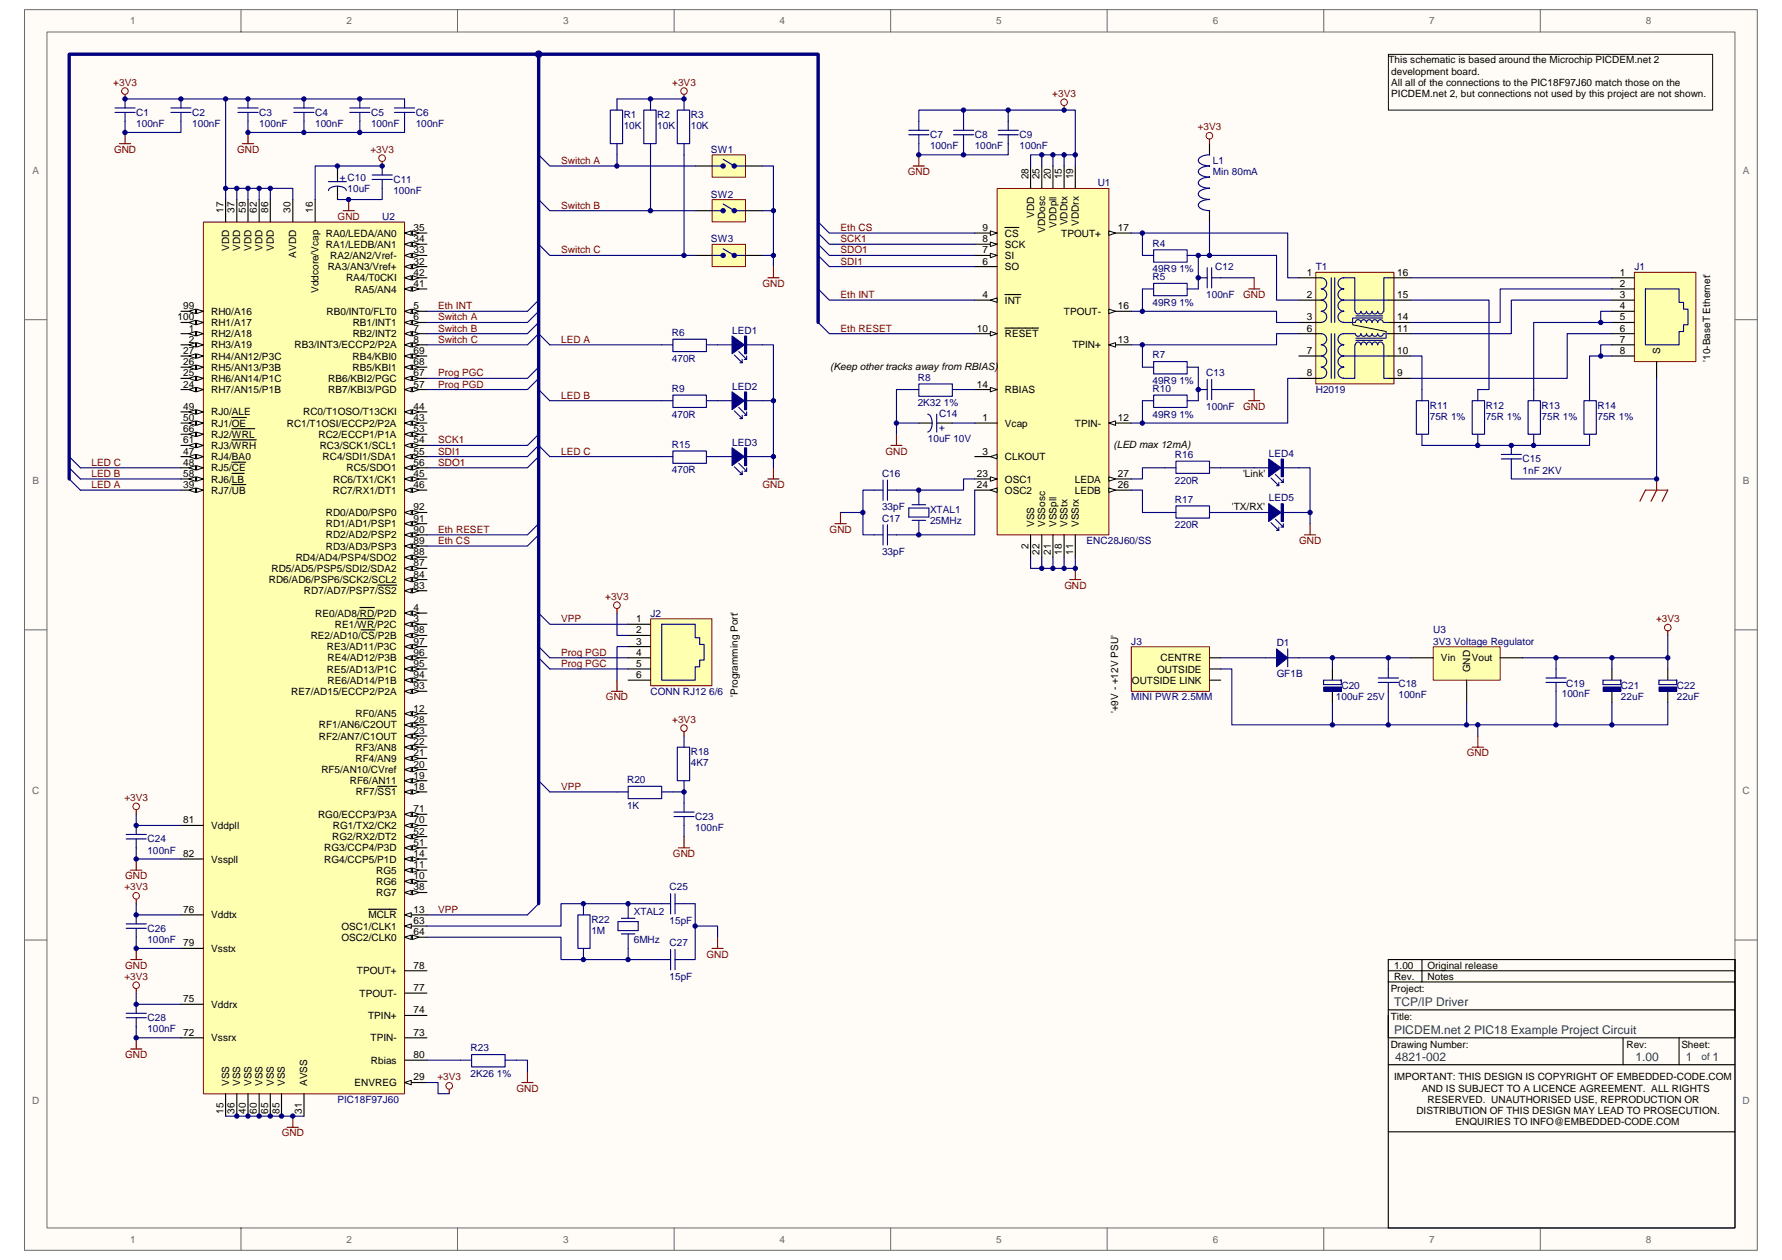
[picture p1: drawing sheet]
<svg xmlns="http://www.w3.org/2000/svg" width="297mm" height="210mm" viewBox="0 0 297 210" stroke-linecap="round" stroke-linejoin="round" font-family="sans-serif">
<defs><g id="words">
<g font-size="2" fill="#00753f">
<text x="232.4" y="167.7">TCP/IP Driver</text>
<text x="232.4" y="172.4">PICDEM.net 2 PIC18 Example Project Circuit</text>
<text x="232.6" y="176.8">4821-002</text>
<text x="272.6" y="176.8">1.00</text>
<text x="281" y="176.8">1</text>
<text x="285.5" y="176.8">1</text>
</g>
<g font-size="1.7" fill="#696969">
<text x="21.7" y="4">1</text>
<text x="57.8" y="4">2</text>
<text x="93.9" y="4">3</text>
<text x="130" y="4">4</text>
<text x="166.1" y="4">5</text>
<text x="202.2" y="4">6</text>
<text x="238.2" y="4">7</text>
<text x="274.4" y="4">8</text>
<text x="5.4" y="28.9">A</text>
<text x="290.5" y="28.9">A</text>
<text x="5.4" y="80.6">B</text>
<text x="290.5" y="80.6">B</text>
<text x="5.4" y="132.3">C</text>
<text x="290.5" y="132.3">C</text>
<text x="5.4" y="184">D</text>
<text x="290.5" y="184">D</text>
<text x="21.7" y="207.1">1</text>
<text x="57.8" y="207.1">2</text>
<text x="93.9" y="207.1">3</text>
<text x="130" y="207.1">4</text>
<text x="166.1" y="207.1">5</text>
<text x="202.2" y="207.1">6</text>
<text x="238.2" y="207.1">7</text>
<text x="274.4" y="207.1">8</text>
</g>
<g font-size="1.7">
<text x="231.4" y="10.6">This schematic is based around the Microchip PICDEM.net 2</text>
<text x="231.9" y="12.4">development board.</text>
<text x="231.9" y="14.3">All all of the connections to the PIC18F97J60 match those on the</text>
<text x="231.9" y="16.2">PICDEM.net 2, but connections not used by this project are not shown.</text>
<text x="171.4" y="29.9" transform="rotate(-90 171.4 29.9)">28</text>
<text x="173.3" y="29.9" transform="rotate(-90 173.3 29.9)">25</text>
<text x="175.2" y="29.9" transform="rotate(-90 175.2 29.9)">20</text>
<text x="177" y="29.9" transform="rotate(-90 177 29.9)">15</text>
<text x="178.9" y="29.9" transform="rotate(-90 178.9 29.9)">19</text>
<text x="37.2" y="35.5" transform="rotate(-90 37.2 35.5)">17</text>
<text x="39.1" y="35.5" transform="rotate(-90 39.1 35.5)">37</text>
<text x="41" y="35.5" transform="rotate(-90 41 35.5)">59</text>
<text x="42.8" y="35.5" transform="rotate(-90 42.8 35.5)">62</text>
<text x="44.7" y="35.5" transform="rotate(-90 44.7 35.5)">86</text>
<text x="48.4" y="35.5" transform="rotate(-90 48.4 35.5)">30</text>
<text x="52.2" y="35.5" transform="rotate(-90 52.2 35.5)">16</text>
<text x="38.2" y="41.8" transform="rotate(-90 38.2 41.8)">VDD</text>
<text x="40" y="41.8" transform="rotate(-90 40 41.8)">VDD</text>
<text x="41.9" y="41.8" transform="rotate(-90 41.9 41.8)">VDD</text>
<text x="43.8" y="41.8" transform="rotate(-90 43.8 41.8)">VDD</text>
<text x="45.6" y="41.8" transform="rotate(-90 45.6 41.8)">VDD</text>
<text x="54.3" y="39.4">RA0/LEDA/AN0</text>
<text x="54.3" y="41.3">RA1/LEDB/AN1</text>
<text x="68.9" y="38.5">35</text>
<text x="68.9" y="40.4">34</text>
<text x="163.8" y="40.4">8</text>
<text x="163.8" y="38.5">9</text>
<text x="167.5" y="41.3">SCK</text>
<text x="167.5" y="39.4">CS</text>
<text x="172.4" y="36.3" transform="rotate(-90 172.4 36.3)">VDD</text>
<text x="174.2" y="38.8" transform="rotate(-90 174.2 38.8)">VDDosc</text>
<text x="176.1" y="38" transform="rotate(-90 176.1 38)">VDDpll</text>
<text x="176.9" y="39.4">TPOUT+</text>
<text x="177.9" y="37.5" transform="rotate(-90 177.9 37.5)">VDDtx</text>
<text x="179.8" y="37.6" transform="rotate(-90 179.8 37.6)">VDDrx</text>
<text x="186.3" y="38.5">17</text>
<text x="49.4" y="42.9" transform="rotate(-90 49.4 42.9)">AVDD</text>
<text x="54.6" y="45">RA3/AN3/Vref+</text>
<text x="55.1" y="43.2">RA2/AN2/Vref-</text>
<text x="57.7" y="46.9">RA4/T0CKI</text>
<text x="68.9" y="46">42</text>
<text x="68.9" y="47.8">41</text>
<text x="68.9" y="44.1">32</text>
<text x="68.9" y="42.2">33</text>
<text x="163.8" y="44.1">6</text>
<text x="163.8" y="42.2">7</text>
<text x="167.5" y="45">SO</text>
<text x="167.5" y="43.2">SI</text>
<text x="217.8" y="46">1</text>
<text x="232.9" y="46">16</text>
<text x="270" y="46">1</text>
<text x="270" y="47.8">2</text>
<text x="29.6" y="53.4">100</text>
<text x="30.5" y="51.5">99</text>
<text x="35.2" y="52.5">RH0/A16</text>
<text x="53.1" y="48.8" transform="rotate(-90 53.1 48.8)">Vddcore/Vcap</text>
<text x="54.4" y="52.5">RB0/INT0/FLT0</text>
<text x="59.2" y="48.7">RA5/AN4</text>
<text x="68.9" y="53.4">6</text>
<text x="68.9" y="51.5">5</text>
<text x="163.8" y="49.7">4</text>
<text x="167.5" y="50.6">INT</text>
<text x="177.3" y="52.5">TPOUT-</text>
<text x="186.3" y="51.5">16</text>
<text x="217.8" y="49.7">2</text>
<text x="217.8" y="53.4">3</text>
<text x="232.9" y="53.4">14</text>
<text x="232.9" y="49.7">15</text>
<text x="270" y="49.7">3</text>
<text x="270" y="51.5">4</text>
<text x="270" y="53.4">5</text>
<text x="30.5" y="59">27</text>
<text x="31.5" y="55.3">1</text>
<text x="31.5" y="57.1">2</text>
<text x="35.2" y="54.3">RH1/A17</text>
<text x="35.2" y="56.2">RH2/A18</text>
<text x="35.2" y="58.1">RH3/A19</text>
<text x="35.2" y="59.9">RH4/AN12/P3C</text>
<text x="49.1" y="58.1">RB3/INT3/ECCP2/P2A</text>
<text x="58.8" y="59.9">RB4/KBI0</text>
<text x="58.8" y="54.3">RB1/INT1</text>
<text x="58.8" y="56.2">RB2/INT2</text>
<text x="68.9" y="55.3">7</text>
<text x="68.9" y="59">69</text>
<text x="68.9" y="57.1">8</text>
<text x="162.9" y="55.3">10</text>
<text x="167.5" y="56.2">RESET</text>
<text x="178.7" y="58.1">TPIN+</text>
<text x="186.3" y="57.1">13</text>
<text x="217.8" y="55.3">6</text>
<text x="217.8" y="59">7</text>
<text x="232.9" y="59">10</text>
<text x="232.9" y="55.3">11</text>
<text x="270" y="55.3">6</text>
<text x="270" y="57.1">7</text>
<text x="270" y="59">8</text>
<text x="276.7" y="59" transform="rotate(-90 276.7 59)">S</text>
<text x="30.5" y="60.9">26</text>
<text x="30.5" y="62.7">25</text>
<text x="30.5" y="64.6">24</text>
<text x="35.2" y="61.8">RH5/AN13/P3B</text>
<text x="35.2" y="63.6">RH6/AN14/P1C</text>
<text x="35.2" y="65.5">RH7/AN15/P1B</text>
<text x="54.7" y="63.6">RB6/KBI2/PGC</text>
<text x="54.7" y="65.5">RB7/KBI3/PGD</text>
<text x="58.8" y="61.8">RB5/KBI1</text>
<text x="68.9" y="60.9">68</text>
<text x="68.9" y="62.7">67</text>
<text x="68.9" y="64.6">57</text>
<text x="138.4" y="61.6">(Keep other tracks away from RBIAS)</text>
<text x="162.9" y="64.6">14</text>
<text x="167.5" y="65.5">RBIAS</text>
<text x="217.8" y="62.7">8</text>
<text x="232.9" y="62.7">9</text>
<text x="285.1" y="60.3" transform="rotate(-90 285.1 60.3)">'10-BaseT Ethernet'</text>
<text x="30.5" y="68.3">49</text>
<text x="30.5" y="70.2">50</text>
<text x="35.2" y="69.2">RJ0/ALE</text>
<text x="35.2" y="71.1">RJ1/OE</text>
<text x="47.8" y="71.1">RC1/T1OSI/ECCP2/P2A</text>
<text x="50.5" y="69.2">RC0/T1OSO/T13CKI</text>
<text x="68.9" y="70.2">43</text>
<text x="68.9" y="68.3">44</text>
<text x="163.8" y="70.2">1</text>
<text x="167.5" y="71.1">Vcap</text>
<text x="179.2" y="71.1">TPIN-</text>
<text x="186.3" y="70.2">12</text>
<text x="30.5" y="72">66</text>
<text x="30.5" y="73.9">61</text>
<text x="30.5" y="75.8">47</text>
<text x="30.5" y="77.6">48</text>
<text x="35.2" y="73">RJ2/WRL</text>
<text x="35.2" y="74.8">RJ3/WRH</text>
<text x="35.2" y="76.7">RJ4/BA0</text>
<text x="53.1" y="73">RC2/ECCP1/P1A</text>
<text x="53.3" y="74.8">RC3/SCK1/SCL1</text>
<text x="53.8" y="76.7">RC4/SDI1/SDA1</text>
<text x="68.9" y="77.6">56</text>
<text x="68.9" y="75.8">55</text>
<text x="68.9" y="73.9">54</text>
<text x="68.9" y="72">53</text>
<text x="163.8" y="75.8">3</text>
<text x="167.5" y="76.7">CLKOUT</text>
<text x="185.6" y="74.6">(LED max 12mA)</text>
<text x="30.5" y="79.5">58</text>
<text x="30.5" y="81.3">39</text>
<text x="35.2" y="78.5">RJ5/CE</text>
<text x="35.2" y="80.4">RJ6/LB</text>
<text x="35.2" y="82.3">RJ7/UB</text>
<text x="55.5" y="82.3">RC7/RX1/DT1</text>
<text x="55.6" y="80.4">RC6/TX1/CK1</text>
<text x="57.8" y="78.5">RC5/SDO1</text>
<text x="68.9" y="79.5">45</text>
<text x="68.9" y="81.3">46</text>
<text x="162.9" y="79.5">23</text>
<text x="162.9" y="81.3">24</text>
<text x="167.5" y="80.4">OSC1</text>
<text x="167.5" y="82.3">OSC2</text>
<text x="179.2" y="82.3">LEDB</text>
<text x="179.2" y="80.4">LEDA</text>
<text x="186.3" y="81.3">26</text>
<text x="186.3" y="79.5">27</text>
<text x="207.2" y="79.5">'Link'</text>
<text x="54.3" y="86">RD0/AD0/PSP0</text>
<text x="54.3" y="87.9">RD1/AD1/PSP1</text>
<text x="54.3" y="89.7">RD2/AD2/PSP2</text>
<text x="68.9" y="85.1">92</text>
<text x="68.9" y="86.9">91</text>
<text x="68.9" y="88.8">90</text>
<text x="172.4" y="87.8" transform="rotate(-90 172.4 87.8)">VSS</text>
<text x="174.2" y="87.8" transform="rotate(-90 174.2 87.8)">VSSosc</text>
<text x="176.1" y="87.8" transform="rotate(-90 176.1 87.8)">VSSpll</text>
<text x="177.9" y="87.8" transform="rotate(-90 177.9 87.8)">VSStx</text>
<text x="179.8" y="87.8" transform="rotate(-90 179.8 87.8)">VSSrx</text>
<text x="205.3" y="85.1">'TX/RX'</text>
<text x="45.3" y="95.3">RD5/AD5/PSP5/SDI2/SDA2</text>
<text x="49.3" y="93.5">RD4/AD4/PSP4/SDO2</text>
<text x="54.3" y="91.6">RD3/AD3/PSP3</text>
<text x="68.9" y="90.7">89</text>
<text x="68.9" y="94.4">87</text>
<text x="68.9" y="92.5">88</text>
<text x="171.4" y="91.6" transform="rotate(-90 171.4 91.6)">2</text>
<text x="173.3" y="92.5" transform="rotate(-90 173.3 92.5)">22</text>
<text x="175.2" y="92.5" transform="rotate(-90 175.2 92.5)">21</text>
<text x="177" y="92.5" transform="rotate(-90 177 92.5)">18</text>
<text x="178.9" y="92.5" transform="rotate(-90 178.9 92.5)">11</text>
<text x="44.8" y="97.2">RD6/AD6/PSP6/SCK2/SCL2</text>
<text x="50.7" y="99">RD7/AD7/PSP7/SS2</text>
<text x="68.9" y="98.1">83</text>
<text x="68.9" y="101.8">4</text>
<text x="68.9" y="96.2">84</text>
<text x="51.8" y="106.5">RE2/AD10/CS/P2B</text>
<text x="52.6" y="102.8">RE0/AD8/RD/P2D</text>
<text x="55.8" y="104.6">RE1/WR/P2C</text>
<text x="68.9" y="103.7">3</text>
<text x="68.9" y="107.4">97</text>
<text x="68.9" y="105.6">98</text>
<text x="106" y="103.7">1</text>
<text x="106" y="105.6">2</text>
<text x="106" y="107.4">3</text>
<text x="54.5" y="108.4">RE3/AD11/P3C</text>
<text x="54.5" y="112.1">RE5/AD13/P1C</text>
<text x="54.6" y="110.2">RE4/AD12/P3B</text>
<text x="54.6" y="113.9">RE6/AD14/P1B</text>
<text x="68.9" y="111.1">95</text>
<text x="68.9" y="109.3">96</text>
<text x="68.9" y="113">94</text>
<text x="106" y="109.3">4</text>
<text x="106" y="111.1">5</text>
<text x="106" y="113">6</text>
<text x="188.7" y="113.9">OUTSIDE LINK</text>
<text x="192.9" y="112.1">OUTSIDE</text>
<text x="193.4" y="110.2">CENTRE</text>
<text x="240.2" y="110.2">Vin</text>
<text x="245" y="112.1" transform="rotate(-90 245 112.1)">GND</text>
<text x="245.3" y="110.2">Vout</text>
<text x="48.5" y="115.8">RE7/AD15/ECCP2/P2A</text>
<text x="59.3" y="119.5">RF0/AN5</text>
<text x="68.9" y="118.6">12</text>
<text x="68.9" y="114.9">93</text>
<text x="123" y="116.2" transform="rotate(-90 123 116.2)">'Programming Port'</text>
<text x="186.4" y="118.9" transform="rotate(-90 186.4 118.9)">'+9V - +12V PSU'</text>
<text x="53.1" y="121.4">RF1/AN6/C2OUT</text>
<text x="53.1" y="123.3">RF2/AN7/C1OUT</text>
<text x="59.3" y="125.1">RF3/AN8</text>
<text x="68.9" y="124.2">22</text>
<text x="68.9" y="120.5">28</text>
<text x="68.9" y="122.3">23</text>
<text x="53.6" y="128.8">RF5/AN10/CVref</text>
<text x="58.3" y="130.7">RF6/AN11</text>
<text x="59.3" y="127">RF4/AN9</text>
<text x="68.9" y="126">21</text>
<text x="68.9" y="129.8">19</text>
<text x="68.9" y="127.9">20</text>
<text x="68.9" y="131.6">18</text>
<text x="30.5" y="137.2">81</text>
<text x="53" y="136.3">RG0/ECCP3/P3A</text>
<text x="59.3" y="132.6">RF7/SS1</text>
<text x="68.9" y="135.4">71</text>
<text x="68.9" y="137.2">70</text>
<text x="30.5" y="142.8">82</text>
<text x="35.2" y="138.2">Vddpll</text>
<text x="35.2" y="143.7">Vsspll</text>
<text x="54" y="141.9">RG3/CCP4/P3D</text>
<text x="54" y="143.7">RG4/CCP5/P1D</text>
<text x="55.4" y="140">RG2/RX2/DT2</text>
<text x="55.5" y="138.2">RG1/TX2/CK2</text>
<text x="68.9" y="139.1">52</text>
<text x="68.9" y="140.9">51</text>
<text x="68.9" y="142.8">14</text>
<text x="62.7" y="147.5">RG6</text>
<text x="62.7" y="145.6">RG5</text>
<text x="62.7" y="149.3">RG7</text>
<text x="68.9" y="146.5">10</text>
<text x="68.9" y="144.7">11</text>
<text x="68.9" y="148.4">38</text>
<text x="30.5" y="152.1">76</text>
<text x="35.2" y="153.1">Vddtx</text>
<text x="56.9" y="154.9">OSC1/CLK1</text>
<text x="61.4" y="153.1">MCLR</text>
<text x="68.9" y="152.1">13</text>
<text x="68.9" y="154">63</text>
<text x="68.9" y="155.9">64</text>
<text x="30.5" y="157.7">79</text>
<text x="35.2" y="158.6">Vsstx</text>
<text x="56.9" y="156.8">OSC2/CLK0</text>
<text x="68.9" y="161.4">78</text>
<text x="232.4" y="161.4">1.00</text>
<text x="238" y="161.4">Original release</text>
<text x="30.5" y="167">75</text>
<text x="35.2" y="168">Vddrx</text>
<text x="59.5" y="162.4">TPOUT+</text>
<text x="59.9" y="166.1">TPOUT-</text>
<text x="68.9" y="165.2">77</text>
<text x="231.8" y="165.4">Project:</text>
<text x="232.4" y="163.3">Rev.</text>
<text x="238" y="163.3">Notes</text>
<text x="30.5" y="172.6">72</text>
<text x="35.2" y="173.5">Vssrx</text>
<text x="61.4" y="169.8">TPIN+</text>
<text x="61.8" y="173.5">TPIN-</text>
<text x="68.9" y="168.9">74</text>
<text x="68.9" y="172.6">73</text>
<text x="231.8" y="170">Title:</text>
<text x="61.8" y="177.3">Rbias</text>
<text x="68.9" y="176.3">80</text>
<text x="231.8" y="174.7">Drawing Number:</text>
<text x="271.1" y="174.7">Rev:</text>
<text x="280.3" y="174.7">Sheet:</text>
<text x="37.2" y="185.6" transform="rotate(-90 37.2 185.6)">15</text>
<text x="38.2" y="181" transform="rotate(-90 38.2 181)">VSS</text>
<text x="39.1" y="185.6" transform="rotate(-90 39.1 185.6)">36</text>
<text x="40" y="181" transform="rotate(-90 40 181)">VSS</text>
<text x="41" y="185.6" transform="rotate(-90 41 185.6)">40</text>
<text x="41.9" y="181" transform="rotate(-90 41.9 181)">VSS</text>
<text x="42.8" y="185.6" transform="rotate(-90 42.8 185.6)">60</text>
<text x="43.8" y="181" transform="rotate(-90 43.8 181)">VSS</text>
<text x="44.7" y="185.6" transform="rotate(-90 44.7 185.6)">65</text>
<text x="45.6" y="181" transform="rotate(-90 45.6 181)">VSS</text>
<text x="46.6" y="185.6" transform="rotate(-90 46.6 185.6)">85</text>
<text x="47.5" y="181" transform="rotate(-90 47.5 181)">VSS</text>
<text x="50.3" y="185.6" transform="rotate(-90 50.3 185.6)">31</text>
<text x="51.2" y="181" transform="rotate(-90 51.2 181)">AVSS</text>
<text x="59.1" y="181">ENVREG</text>
<text x="68.9" y="180.1">29</text>
<text x="232.4" y="180.1">IMPORTANT: THIS DESIGN IS COPYRIGHT OF EMBEDDED-CODE.COM</text>
<text x="236.1" y="185.7">DISTRIBUTION OF THIS DESIGN MAY LEAD TO PROSECUTION.</text>
<text x="237" y="181.9">AND IS SUBJECT TO A LICENCE AGREEMENT. ALL RIGHTS</text>
<text x="238" y="183.8">RESERVED. UNAUTHORISED USE, REPRODUCTION OR</text>
<text x="242.6" y="187.5">ENQUIRIES TO INFO@EMBEDDED-CODE.COM</text>
</g>
<g font-size="1.7" fill="#800000">
<text x="18.9" y="14.3">+3V3</text>
<text x="112.1" y="14.3">+3V3</text>
<text x="175.4" y="16.2">+3V3</text>
<text x="199.6" y="21.7">+3V3</text>
<text x="19" y="25.5">GND</text>
<text x="39.5" y="25.5">GND</text>
<text x="61.7" y="25.5">+3V3</text>
<text x="93.5" y="27.3">Switch A</text>
<text x="151.3" y="29.2">GND</text>
<text x="93.5" y="34.8">Switch B</text>
<text x="56.3" y="36.6">GND</text>
<text x="140.1" y="40.4">SCK1</text>
<text x="140.1" y="38.5">Eth CS</text>
<text x="93.5" y="42.2">Switch C</text>
<text x="127.1" y="47.8">GND</text>
<text x="140.1" y="42.2">SDO1</text>
<text x="140.1" y="44.1">SDI1</text>
<text x="73" y="53.4">Switch A</text>
<text x="73" y="51.5">Eth INT</text>
<text x="140.1" y="49.7">Eth INT</text>
<text x="207.2" y="49.7">GND</text>
<text x="73" y="55.3">Switch B</text>
<text x="73" y="57.1">Switch C</text>
<text x="93.5" y="57.1">LED A</text>
<text x="140.1" y="55.3">Eth RESET</text>
<text x="73" y="64.6">Prog PGD</text>
<text x="73" y="62.7">Prog PGC</text>
<text x="93.5" y="66.4">LED B</text>
<text x="207.2" y="68.3">GND</text>
<text x="15.3" y="77.6">LED C</text>
<text x="73" y="77.6">SDO1</text>
<text x="73" y="75.8">SDI1</text>
<text x="73" y="73.9">SCK1</text>
<text x="93.5" y="75.8">LED C</text>
<text x="147.6" y="75.8">GND</text>
<text x="15.3" y="81.3">LED A</text>
<text x="15.3" y="79.5">LED B</text>
<text x="127.1" y="81.3">GND</text>
<text x="73" y="88.8">Eth RESET</text>
<text x="138.3" y="88.8">GND</text>
<text x="73" y="90.7">Eth CS</text>
<text x="216.6" y="90.7">GND</text>
<text x="100.9" y="100">+3V3</text>
<text x="177.4" y="98.1">GND</text>
<text x="93.5" y="103.7">VPP</text>
<text x="276.1" y="103.7">+3V3</text>
<text x="93.5" y="109.3">Prog PGD</text>
<text x="93.5" y="111.1">Prog PGC</text>
<text x="101" y="116.7">GND</text>
<text x="112.1" y="120.5">+3V3</text>
<text x="93.5" y="131.6">VPP</text>
<text x="244.5" y="126">GND</text>
<text x="20.7" y="133.5">+3V3</text>
<text x="112.2" y="142.8">GND</text>
<text x="20.7" y="148.4">+3V3</text>
<text x="20.9" y="146.5">GND</text>
<text x="73" y="152.1">VPP</text>
<text x="20.9" y="161.4">GND</text>
<text x="117.8" y="159.6">GND</text>
<text x="20.7" y="163.3">+3V3</text>
<text x="20.9" y="176.3">GND</text>
<text x="72.9" y="180.1">+3V3</text>
<text x="86.1" y="181.9">GND</text>
<text x="47" y="189.4">GND</text>
</g>
<g font-size="1.7" fill="#000080">
<text x="22.7" y="19.3">C1</text>
<text x="22.7" y="21.2">100nF</text>
<text x="32" y="19.3">C2</text>
<text x="32" y="21.2">100nF</text>
<text x="43.2" y="19.3">C3</text>
<text x="43.2" y="21.2">100nF</text>
<text x="52.5" y="19.3">C4</text>
<text x="52.5" y="21.2">100nF</text>
<text x="61.8" y="19.3">C5</text>
<text x="61.8" y="21.2">100nF</text>
<text x="69.3" y="19.3">C6</text>
<text x="69.3" y="21.2">100nF</text>
<text x="104" y="19.7">R1</text>
<text x="104" y="21.5">10K</text>
<text x="109.6" y="19.7">R2</text>
<text x="109.6" y="21.5">10K</text>
<text x="115.1" y="19.7">R3</text>
<text x="115.1" y="21.5">10K</text>
<text x="155" y="23">C7</text>
<text x="162.5" y="23">C8</text>
<text x="169.9" y="23">C9</text>
<text x="118.5" y="25.5">SW1</text>
<text x="155" y="24.9">100nF</text>
<text x="162.5" y="24.9">100nF</text>
<text x="169.9" y="24.9">100nF</text>
<text x="202.2" y="27.3">L1</text>
<text x="202.2" y="29.2">Min 80mA</text>
<text x="56.6" y="30.1">+ C10</text>
<text x="57.9" y="32">10uF</text>
<text x="65.6" y="30.5">C11</text>
<text x="65.6" y="32.3">100nF</text>
<text x="118.5" y="32.9">SW2</text>
<text x="183" y="31.1">U1</text>
<text x="63.7" y="36.6">U2</text>
<text x="118.5" y="40.4">SW3</text>
<text x="192.1" y="41.1">R4</text>
<text x="192.1" y="45.4">49R9 1%</text>
<text x="192.1" y="46.7">R5</text>
<text x="202.5" y="45">C12</text>
<text x="219.3" y="45">T1</text>
<text x="272.4" y="45">J1</text>
<text x="192.1" y="51">49R9 1%</text>
<text x="201.1" y="49.7">100nF</text>
<text x="112" y="56">R6</text>
<text x="122" y="55.6">LED1</text>
<text x="192.1" y="59.7">R7</text>
<text x="112" y="60.3">470R</text>
<text x="112" y="65.3">R9</text>
<text x="122" y="64.9">LED2</text>
<text x="153" y="63.5">R8</text>
<text x="192.1" y="64">49R9 1%</text>
<text x="192.1" y="65.3">R10</text>
<text x="201.1" y="62.7">C13</text>
<text x="219.3" y="65.5">H2019</text>
<text x="112" y="69.6">470R</text>
<text x="153" y="67.7">2K32 1%</text>
<text x="156.5" y="69.4">C14</text>
<text x="157.5" y="71.9" transform="rotate(-90 157.5 71.9)">+</text>
<text x="192.1" y="69.6">49R9 1%</text>
<text x="201.1" y="68.3">100nF</text>
<text x="238.3" y="68.1">R11</text>
<text x="238.3" y="70">75R 1%</text>
<text x="247.6" y="68.1">R12</text>
<text x="247.6" y="70">75R 1%</text>
<text x="257" y="68.1">R13</text>
<text x="257" y="70">75R 1%</text>
<text x="266.3" y="68.1">R14</text>
<text x="266.3" y="70">75R 1%</text>
<text x="112" y="74.6">R15</text>
<text x="122" y="74.3">LED3</text>
<text x="154.7" y="73.7">10uF 10V</text>
<text x="195.8" y="76.3">R16</text>
<text x="211.5" y="76.1">LED4</text>
<text x="253.8" y="77">C15</text>
<text x="112" y="78.9">470R</text>
<text x="147" y="79.5">C16</text>
<text x="195.8" y="80.6">220R</text>
<text x="195.8" y="83.8">R17</text>
<text x="211.5" y="83.6">LED5</text>
<text x="253.8" y="78.9">1nF 2KV</text>
<text x="147" y="85.1">33pF</text>
<text x="147" y="86.9">C17</text>
<text x="155" y="85.4">XTAL1</text>
<text x="155" y="87.3">25MHz</text>
<text x="195.8" y="88.1">220R</text>
<text x="147" y="92.5">33pF</text>
<text x="181.1" y="90.7">ENC28J60/SS</text>
<text x="108.4" y="102.8">J2</text>
<text x="188.6" y="107.4">J3</text>
<text x="212.8" y="107.6">D1</text>
<text x="238.9" y="105.6">U3</text>
<text x="238.9" y="107.4">3V3 Voltage Regulator</text>
<text x="212.8" y="112.8">GF1B</text>
<text x="108.4" y="115.8">CONN RJ12 6/6</text>
<text x="188.6" y="116.7">MINI PWR 2.5MM</text>
<text x="222.7" y="116.7">100uF 25V</text>
<text x="223.6" y="114.9">C20</text>
<text x="233.1" y="114.5">C18</text>
<text x="233.1" y="116.4">100nF</text>
<text x="260.3" y="116.2">100nF</text>
<text x="261.1" y="114.5">C19</text>
<text x="270.2" y="114.9">C21</text>
<text x="270.2" y="116.7">22uF</text>
<text x="279.5" y="114.9">C22</text>
<text x="279.5" y="116.7">22uF</text>
<text x="115.1" y="125.9">R18</text>
<text x="104.5" y="130.5">R20</text>
<text x="115.1" y="127.7">4K7</text>
<text x="104.5" y="134.8">1K</text>
<text x="115.9" y="136.7">C23</text>
<text x="24.6" y="140.4">C24</text>
<text x="24.6" y="142.3">100nF</text>
<text x="115.9" y="138.5">100nF</text>
<text x="111.6" y="148.4">C25</text>
<text x="24.6" y="155.3">C26</text>
<text x="98.6" y="153.8">R22</text>
<text x="98.6" y="155.7">1M</text>
<text x="105.6" y="152.5">XTAL2</text>
<text x="111.6" y="154">15pF</text>
<text x="24.6" y="157.2">100nF</text>
<text x="105.6" y="157.2">6MHz</text>
<text x="111.6" y="157.7">C27</text>
<text x="111.6" y="163.3">15pF</text>
<text x="24.6" y="170.2">C28</text>
<text x="24.6" y="172.1">100nF</text>
<text x="78.4" y="175.2">R23</text>
<text x="78.4" y="179.5">2K26 1%</text>
<text x="56.3" y="183.8">PIC18F97J60</text>
</g>
<text font-size="1.7" fill="#00753f" x="283.6" y="176.7">of</text>
</g></defs>
<path d="M4.1 1.6h288.8v206.8h-288.8z" fill="#fffcf8"/>
<path d="M4.1 1.6h288.8v206.8h-288.8z" fill="none" stroke="#696969" stroke-width=".17"/>
<path d="M7.8 5.4h281.4v199.2h-281.4z" fill="#fffcf8"/>
<g fill="none" stroke="#696969" stroke-width=".17">
<path d="M7.8 5.3h281.4v199.3h-281.4zM40.2 1.6v3.7M76.3 1.6v3.7M112.4 1.6v3.7M148.5 1.6v3.7M184.5 1.6v3.7M220.7 1.6v3.7M256.7 1.6v3.7M4.1 53.3h3.7M289.2 53.3h3.7M4.1 105h3.7M289.2 105h3.7"/>
<path d="M4.1 156.7h3.7M289.2 156.7h3.7M40.2 204.6v3.8M76.3 204.6v3.8M112.4 204.6v3.8M148.5 204.6v3.8M184.5 204.6v3.8M220.7 204.6v3.8M256.7 204.6v3.8"/>
</g>
<path d="M268.7 111.5v1.8M268.7 115.2v1.9M289.2 159.9v13.1h-57.8M231.4 163.6h57.8v41h-57.8zM231.4 168.3h57.8M231.4 177.4h57.8M270.5 173v4.4M279.9 173v4.4M231.4 188.6h57.8" fill="none" stroke="#000" stroke-width=".19"/>
<path d="M101.9 115.2h1.9M102.8 113.3v1.9M278 105.2v.7" fill="none" stroke="#800000" stroke-width=".19"/>
<path d="M102.8 102.2v3.7h1.9M104.7 107.8h-1.9v5.5M203.5 109.6h7.4M222.1 109.6v1.9M222.1 117.1v3.7M229.7 113h3.4M229.7 113.7h3.4M231.4 109.6v3.4M231.4 113.7v1.5" fill="none" stroke="#000080" stroke-width=".19"/>
<circle cx="278" cy="104.6" r=".55" fill="none" stroke="#800000" stroke-width=".17"/>
<path d="M267.2 114.5h3v.7h-3z" fill="#000080"/>
<path d="M267.2 114.5h3v.7h-3z" fill="none" stroke="#000080" stroke-width=".17"/>
<path d="M267.2 113.3v.8h3v-.8z" fill-rule="evenodd" fill="#ffffe8" stroke="#000080" stroke-width=".19"/>
<path d="M203.5 111.5h1.8v9.3h26.1M210.9 109.6h1.9M214.6 109.6h20.6M214.6 108.1v3M253.8 109.6h14.9v1.9M259.4 109.6v1.9M246.3 120.8v1.9" fill="none" stroke="#000080" stroke-width=".19"/>
<path d="M212.8 108.1l1.8 1.5-1.8 1.5z" fill="#000080" stroke="#000080" stroke-width=".17"/>
<path d="M245.4 124.5h1.9M246.3 122.7v1.8" fill="none" stroke="#800000" stroke-width=".19"/>
<path d="M222.1 111.5v1.8M222.1 115.2v1.9" fill="none" stroke="#000" stroke-width=".19"/>
<path d="M220.7 114.5h2.9v.7h-2.9z" fill="#000080"/>
<path d="M220.6 114.5h3v.7h-3z" fill="none" stroke="#000080" stroke-width=".17"/>
<path d="M220.6 113.3v.8h3v-.8z" fill-rule="evenodd" fill="#ffffe8" stroke="#000080" stroke-width=".19"/>
<path d="M128 79.8h1.9M128.9 78v1.8" fill="none" stroke="#800000" stroke-width=".19"/>
<path d="M89.8 25.8l1.8 1.9h24.3M127.1 27.7h1.8v16.7M89.8 102.2l1.8 1.8h13.1M89.8 109.6l1.8 1.9h13.1M89.8 107.8l1.8 1.8h13.1" fill="none" stroke="#000080" stroke-width=".19"/>
<path d="M237 159.9v3.7M231.4 163.6v-3.7h57.8v3.7M231.4 161.8h57.8" fill="none" stroke="#000" stroke-width=".19"/>
<path d="M188.6 107.8h13v7.4h-13z" fill="#ffffb0"/>
<path d="M188.6 107.8h13v7.4h-13z" fill="none" stroke="#800000" stroke-width=".17"/>
<path d="M201.6 109.6h1.9M201.6 111.5h1.9M201.6 113.3h1.9" fill="none" stroke="#000" stroke-width=".19"/>
<path d="M118.7 25.8h5.6v3.7h-5.6z" fill="#ffffb0"/>
<path d="M118.7 25.8h5.6v3.7h-5.6z" fill="none" stroke="#800000" stroke-width=".17"/>
<g fill="#000080" stroke="#000080" stroke-width=".17">
<circle cx="122.4" cy="27.7" r=".36"/>
<circle cx="120.5" cy="27.7" r=".36"/>
</g>
<path d="M118.7 27.7h1.5M120.5 26.5l1.9 1.2M122.8 27.7h1.5M257.7 113h3.3M257.7 113.7h3.3M259.4 111.5v1.5M259.4 113.7v1.5" fill="none" stroke="#000080" stroke-width=".19"/>
<path d="M115.9 27.7h2.8M124.3 27.7h2.8M278 111.5v1.8M278 115.2v1.9" fill="none" stroke="#000" stroke-width=".19"/>
<path d="M276.6 114.5h2.9v.7h-2.9z" fill="#000080"/>
<path d="M276.5 114.5h3v.7h-3z" fill="none" stroke="#000080" stroke-width=".17"/>
<path d="M276.5 113.3v.8h3v-.8z" fill-rule="evenodd" fill="#ffffe8" stroke="#000080" stroke-width=".19"/>
<path d="M278 109.6v1.9" fill="none" stroke="#000080" stroke-width=".19"/>
<path d="M238.9 107.8h11.2v5.5h-11.2z" fill="#ffffb0"/>
<path d="M238.9 107.8h11.2v5.5h-11.2z" fill="none" stroke="#800000" stroke-width=".17"/>
<path d="M235.2 109.6h3.7M244.5 113.3v3.8M250.1 109.6h3.7" fill="none" stroke="#000" stroke-width=".19"/>
<path d="M231.4 115.2v5.6h28v-5.6M244.5 117.1v3.7M268.7 117.1v3.7h-9.3" fill="none" stroke="#000080" stroke-width=".19"/>
<path d="M108.5 103.1h10.2v11.2h-10.2z" fill="#ffffb0"/>
<g fill="none" stroke="#800000" stroke-width=".17">
<path d="M108.5 103.1h10.2v11.2h-10.2z"/>
<circle cx="114" cy="15.2" r=".55"/>
<circle cx="63.7" cy="26.4" r=".55"/>
<circle cx="102.8" cy="100.9" r=".55"/>
<circle cx="114" cy="121.3" r=".55"/>
</g>
<path d="M104.7 104h3.7M104.7 105.9h3.7M104.7 107.8h3.7M104.7 109.6h3.7M104.7 111.5h3.7M104.7 113.3h3.7" fill="none" stroke="#000" stroke-width=".19"/>
<g fill="none" stroke="#000080" stroke-width=".19">
<path d="M112.9 18.4h2.1v5.5h-2.1zM114 16.5v1.9M62 29.2h3.4M62 29.9h3.4M63.7 27.7v1.5M63.7 29.9v1.5M114 23.9v1.9M89.8 55.6l1.8 1.9h20.6M112.2 56.5h5.5v2.1h-5.5zM117.7 57.5h4.3M122.4 59.2l1.3 1.3v-.6M123.1 58.6l1.4 1.3v-.6"/>
<path d="M124.1 59.9h.4M124.5 57.5h4.4v9.3h-4.4M89.8 64.9l1.8 1.9h20.6M112.2 65.8h5.5v2.1h-5.5zM117.7 66.8h4.3M122.4 68.5l1.3 1.3v-.6M123.1 67.9l1.4 1.3v-.6M123.3 69.8h.4M123.3 60.5h.4M124.1 69.2h.4M110.3 104h5.6v2.3h.7v1.1h.8v2.6h-.8v1.1h-.7v2.2h-5.6zM278 105.9v3.7h-9.3"/>
<path d="M278 117.1v3.7h-9.3M89.8 130.1l1.8 1.9h13.1M104.7 131h5.6v2.1h-5.6zM110.3 132h3.7v3.3M112.3 136.1h3.4M112.3 135.3h3.4M112.9 124.5h2.1v5.6h-2.1zM114 122.7v1.8M114 130.1v1.9M114 136.1v3.3M89.8 150.6l-1.9 1.9h-16.7M103 153.6h3.4v1.5h-3.4z"/>
<path d="M103.6 153h2.2M103.6 155.6h2.2M104.7 150.6v2.4M104.7 155.6v2.5M110.3 150.6h1.5M110.3 159.9h1.5M111.8 148.9v3.4M111.8 158.2v3.4M112.5 150.6h3.4v9.3h-3.4M112.5 148.9v3.4M112.5 158.2v3.4"/>
</g>
<path d="M114 15.7v.8M57.2 35.1h1.9M58.1 33.3v1.8M63.7 26.9v.8M102.8 101.4v.8M114 121.9v.8M114 139.4v1.9M113.1 141.3h1.9M118.7 158.1h1.8M119.6 156.2v1.9" fill="none" stroke="#800000" stroke-width=".19"/>
<path d="M124.3 56v3M124.3 65.3v3" fill="none" stroke="#000080" stroke-width=".34"/>
<path d="M124.1 56h.4v3h-.4zM124.1 65.3h.4v3h-.4z" fill="none" stroke="#000080" stroke-width=".17"/>
<g fill="#000080" stroke="#000080" stroke-width=".17">
<path d="M122 65.3l2.1 1.5-2.1 1.5z"/>
<path d="M122 56l2.1 1.5-2.1 1.5z"/>
</g>
<path d="M33.9 37h33.5v145.3h-33.5z" fill="#ffffb0"/>
<path d="M33.9 37h33.5v145.3h-33.5z" fill="none" stroke="#800000" stroke-width=".17"/>
<path d="M67.4 152.5h3.8" fill="none" stroke="#000" stroke-width=".19"/>
<path d="M67.4 152.5l1.2-.4v.7z" fill="#fffcf8" stroke="#000" stroke-width=".17"/>
<path d="M61.4 151.5h4.7M67.4 154.3h3.8" fill="none" stroke="#000" stroke-width=".19"/>
<path d="M67.4 154.3l1.2-.3v.7z" fill="#fffcf8" stroke="#000" stroke-width=".17"/>
<path d="M67.4 156.2h3.8" fill="none" stroke="#000" stroke-width=".19"/>
<g fill="#fffcf8" stroke="#000" stroke-width=".17">
<path d="M67.4 156.2l1.2-.4v.8z"/>
<path d="M68.7 155.8l1.1 .4-1.1 .4z"/>
</g>
<path d="M67.4 38.8h3.8" fill="none" stroke="#000" stroke-width=".19"/>
<g fill="#fffcf8" stroke="#000" stroke-width=".17">
<path d="M67.4 38.8l1.2-.3v.7z"/>
<path d="M68.7 38.5l1.1 .3-1.1 .4z"/>
</g>
<path d="M67.4 40.7h3.8" fill="none" stroke="#000" stroke-width=".19"/>
<g fill="#fffcf8" stroke="#000" stroke-width=".17">
<path d="M67.4 40.7l1.2-.4v.8z"/>
<path d="M68.7 40.3l1.1 .4-1.1 .4z"/>
</g>
<path d="M67.4 42.6h3.8" fill="none" stroke="#000" stroke-width=".19"/>
<g fill="#fffcf8" stroke="#000" stroke-width=".17">
<path d="M67.4 42.6l1.2-.4v.7z"/>
<path d="M68.7 42.2l1.1 .4-1.1 .3z"/>
</g>
<path d="M67.4 44.4h3.8" fill="none" stroke="#000" stroke-width=".19"/>
<g fill="#fffcf8" stroke="#000" stroke-width=".17">
<path d="M67.4 44.4l1.2-.3v.7z"/>
<path d="M68.7 44.1l1.1 .3-1.1 .4z"/>
</g>
<path d="M67.4 46.3h3.8" fill="none" stroke="#000" stroke-width=".19"/>
<g fill="#fffcf8" stroke="#000" stroke-width=".17">
<path d="M67.4 46.3l1.2-.4v.8z"/>
<path d="M68.7 45.9l1.1 .4-1.1 .4z"/>
</g>
<path d="M67.4 48.2h3.8" fill="none" stroke="#000" stroke-width=".19"/>
<g fill="#fffcf8" stroke="#000" stroke-width=".17">
<path d="M67.4 48.2l1.2-.4v.7z"/>
<path d="M68.7 47.8l1.1 .4-1.1 .3z"/>
</g>
<path d="M67.4 51.9h3.8" fill="none" stroke="#000" stroke-width=".19"/>
<g fill="#fffcf8" stroke="#000" stroke-width=".17">
<path d="M67.4 51.9l1.2-.4v.8z"/>
<path d="M68.7 51.5l1.1 .4-1.1 .4z"/>
</g>
<path d="M67.4 53.7h3.8" fill="none" stroke="#000" stroke-width=".19"/>
<g fill="#fffcf8" stroke="#000" stroke-width=".17">
<path d="M67.4 53.7l1.2-.3v.7z"/>
<path d="M68.7 53.4l1.1 .3-1.1 .4z"/>
</g>
<path d="M67.4 55.6h3.8" fill="none" stroke="#000" stroke-width=".19"/>
<g fill="#fffcf8" stroke="#000" stroke-width=".17">
<path d="M67.4 55.6l1.2-.4v.8z"/>
<path d="M68.7 55.2l1.1 .4-1.1 .4z"/>
</g>
<path d="M67.4 57.5h3.8" fill="none" stroke="#000" stroke-width=".19"/>
<g fill="#fffcf8" stroke="#000" stroke-width=".17">
<path d="M67.4 57.5l1.2-.4v.7z"/>
<path d="M68.7 57.1l1.1 .4-1.1 .3z"/>
</g>
<path d="M67.4 59.3h3.8" fill="none" stroke="#000" stroke-width=".19"/>
<g fill="#fffcf8" stroke="#000" stroke-width=".17">
<path d="M67.4 59.3l1.2-.3v.7z"/>
<path d="M68.7 59l1.1 .3-1.1 .4z"/>
</g>
<path d="M67.4 61.2h3.8" fill="none" stroke="#000" stroke-width=".19"/>
<g fill="#fffcf8" stroke="#000" stroke-width=".17">
<path d="M67.4 61.2l1.2-.4v.8z"/>
<path d="M68.7 60.8l1.1 .4-1.1 .4z"/>
</g>
<path d="M67.4 63.1h3.8" fill="none" stroke="#000" stroke-width=".19"/>
<g fill="#fffcf8" stroke="#000" stroke-width=".17">
<path d="M67.4 63.1l1.2-.4v.7z"/>
<path d="M68.7 62.7l1.1 .4-1.1 .3z"/>
</g>
<path d="M67.4 64.9h3.8" fill="none" stroke="#000" stroke-width=".19"/>
<g fill="#fffcf8" stroke="#000" stroke-width=".17">
<path d="M67.4 64.9l1.2-.3v.7z"/>
<path d="M68.7 64.6l1.1 .3-1.1 .4z"/>
</g>
<path d="M67.4 68.6h3.8" fill="none" stroke="#000" stroke-width=".19"/>
<g fill="#fffcf8" stroke="#000" stroke-width=".17">
<path d="M67.4 68.6l1.2-.3v.7z"/>
<path d="M68.7 68.3l1.1 .3-1.1 .4z"/>
</g>
<path d="M67.4 70.5h3.8" fill="none" stroke="#000" stroke-width=".19"/>
<g fill="#fffcf8" stroke="#000" stroke-width=".17">
<path d="M67.4 70.5l1.2-.4v.8z"/>
<path d="M68.7 70.1l1.1 .4-1.1 .4z"/>
</g>
<path d="M67.4 72.4h3.8" fill="none" stroke="#000" stroke-width=".19"/>
<g fill="#fffcf8" stroke="#000" stroke-width=".17">
<path d="M67.4 72.4l1.2-.4v.7z"/>
<path d="M68.7 72l1.1 .4-1.1 .3z"/>
</g>
<path d="M67.4 74.2h3.8" fill="none" stroke="#000" stroke-width=".19"/>
<g fill="#fffcf8" stroke="#000" stroke-width=".17">
<path d="M67.4 74.2l1.2-.3v.7z"/>
<path d="M68.7 73.9l1.1 .3-1.1 .4z"/>
</g>
<path d="M67.4 76.1h3.8" fill="none" stroke="#000" stroke-width=".19"/>
<g fill="#fffcf8" stroke="#000" stroke-width=".17">
<path d="M67.4 76.1l1.2-.4v.8z"/>
<path d="M68.7 75.7l1.1 .4-1.1 .4z"/>
</g>
<path d="M67.4 78h3.8" fill="none" stroke="#000" stroke-width=".19"/>
<g fill="#fffcf8" stroke="#000" stroke-width=".17">
<path d="M67.4 78l1.2-.4v.7z"/>
<path d="M68.7 77.6l1.1 .4-1.1 .3z"/>
</g>
<path d="M67.4 79.8h3.8" fill="none" stroke="#000" stroke-width=".19"/>
<g fill="#fffcf8" stroke="#000" stroke-width=".17">
<path d="M67.4 79.8l1.2-.3v.7z"/>
<path d="M68.7 79.5l1.1 .3-1.1 .4z"/>
</g>
<path d="M67.4 81.7h3.8" fill="none" stroke="#000" stroke-width=".19"/>
<g fill="#fffcf8" stroke="#000" stroke-width=".17">
<path d="M67.4 81.7l1.2-.4v.8z"/>
<path d="M68.7 81.3l1.1 .4-1.1 .4z"/>
</g>
<path d="M67.4 85.4h3.8" fill="none" stroke="#000" stroke-width=".19"/>
<g fill="#fffcf8" stroke="#000" stroke-width=".17">
<path d="M67.4 85.4l1.2-.4v.8z"/>
<path d="M68.7 85l1.1 .4-1.1 .4z"/>
</g>
<path d="M67.4 87.3h3.8" fill="none" stroke="#000" stroke-width=".19"/>
<g fill="#fffcf8" stroke="#000" stroke-width=".17">
<path d="M67.4 87.3l1.2-.4v.8z"/>
<path d="M68.7 86.9l1.1 .4-1.1 .4z"/>
</g>
<path d="M67.4 89.1h3.8" fill="none" stroke="#000" stroke-width=".19"/>
<g fill="#fffcf8" stroke="#000" stroke-width=".17">
<path d="M67.4 89.1l1.2-.3v.7z"/>
<path d="M68.7 88.8l1.1 .3-1.1 .4z"/>
</g>
<path d="M67.4 91h3.8" fill="none" stroke="#000" stroke-width=".19"/>
<g fill="#fffcf8" stroke="#000" stroke-width=".17">
<path d="M67.4 91l1.2-.4v.8z"/>
<path d="M68.7 90.6l1.1 .4-1.1 .4z"/>
</g>
<path d="M67.4 92.9h3.8" fill="none" stroke="#000" stroke-width=".19"/>
<g fill="#fffcf8" stroke="#000" stroke-width=".17">
<path d="M67.4 92.9l1.2-.4v.7z"/>
<path d="M68.7 92.5l1.1 .4-1.1 .3z"/>
</g>
<path d="M67.4 94.7h3.8" fill="none" stroke="#000" stroke-width=".19"/>
<g fill="#fffcf8" stroke="#000" stroke-width=".17">
<path d="M67.4 94.7l1.2-.3v.7z"/>
<path d="M68.7 94.4l1.1 .3-1.1 .4z"/>
</g>
<path d="M67.4 96.6h3.8" fill="none" stroke="#000" stroke-width=".19"/>
<g fill="#fffcf8" stroke="#000" stroke-width=".17">
<path d="M67.4 96.6l1.2-.4v.8z"/>
<path d="M68.7 96.2l1.1 .4-1.1 .4z"/>
</g>
<path d="M67.4 98.4h3.8" fill="none" stroke="#000" stroke-width=".19"/>
<g fill="#fffcf8" stroke="#000" stroke-width=".17">
<path d="M67.4 98.4l1.2-.3v.7z"/>
<path d="M68.7 98.1l1.1 .3-1.1 .4z"/>
</g>
<path d="M63 97.5h3.1M67.4 102.2h3.8" fill="none" stroke="#000" stroke-width=".19"/>
<g fill="#fffcf8" stroke="#000" stroke-width=".17">
<path d="M67.4 102.2l1.2-.4v.8z"/>
<path d="M68.7 101.8l1.1 .4-1.1 .4z"/>
</g>
<path d="M60 101.2h2.4M67.4 104h3.8" fill="none" stroke="#000" stroke-width=".19"/>
<g fill="#fffcf8" stroke="#000" stroke-width=".17">
<path d="M67.4 104l1.2-.3v.7z"/>
<path d="M68.7 103.7l1.1 .3-1.1 .4z"/>
</g>
<path d="M59.5 103.1h2.9M67.4 105.9h3.8" fill="none" stroke="#000" stroke-width=".19"/>
<g fill="#fffcf8" stroke="#000" stroke-width=".17">
<path d="M67.4 105.9l1.2-.4v.8z"/>
<path d="M68.7 105.5l1.1 .4-1.1 .4z"/>
</g>
<path d="M60.2 105h2.3M67.4 107.8h3.8" fill="none" stroke="#000" stroke-width=".19"/>
<g fill="#fffcf8" stroke="#000" stroke-width=".17">
<path d="M67.4 107.8l1.2-.4v.7z"/>
<path d="M68.7 107.4l1.1 .4-1.1 .3z"/>
</g>
<path d="M67.4 109.6h3.8" fill="none" stroke="#000" stroke-width=".19"/>
<g fill="#fffcf8" stroke="#000" stroke-width=".17">
<path d="M67.4 109.6l1.2-.3v.7z"/>
<path d="M68.7 109.3l1.1 .3-1.1 .4z"/>
</g>
<path d="M67.4 111.5h3.8" fill="none" stroke="#000" stroke-width=".19"/>
<g fill="#fffcf8" stroke="#000" stroke-width=".17">
<path d="M67.4 111.5l1.2-.4v.8z"/>
<path d="M68.7 111.1l1.1 .4-1.1 .4z"/>
</g>
<path d="M67.4 113.3h3.8" fill="none" stroke="#000" stroke-width=".19"/>
<g fill="#fffcf8" stroke="#000" stroke-width=".17">
<path d="M67.4 113.3l1.2-.3v.7z"/>
<path d="M68.7 113l1.1 .3-1.1 .4z"/>
</g>
<path d="M67.4 115.2h3.8" fill="none" stroke="#000" stroke-width=".19"/>
<g fill="#fffcf8" stroke="#000" stroke-width=".17">
<path d="M67.4 115.2l1.2-.3v.7z"/>
<path d="M68.7 114.9l1.1 .3-1.1 .4z"/>
</g>
<path d="M67.4 118.9h3.8" fill="none" stroke="#000" stroke-width=".19"/>
<g fill="#fffcf8" stroke="#000" stroke-width=".17">
<path d="M67.4 118.9l1.2-.3v.7z"/>
<path d="M68.7 118.6l1.1 .3-1.1 .4z"/>
</g>
<path d="M67.4 120.8h3.8" fill="none" stroke="#000" stroke-width=".19"/>
<g fill="#fffcf8" stroke="#000" stroke-width=".17">
<path d="M67.4 120.8l1.2-.4v.8z"/>
<path d="M68.7 120.4l1.1 .4-1.1 .4z"/>
</g>
<path d="M67.4 122.7h3.8" fill="none" stroke="#000" stroke-width=".19"/>
<g fill="#fffcf8" stroke="#000" stroke-width=".17">
<path d="M67.4 122.7l1.2-.4v.7z"/>
<path d="M68.7 122.3l1.1 .4-1.1 .3z"/>
</g>
<path d="M67.4 124.5h3.8" fill="none" stroke="#000" stroke-width=".19"/>
<g fill="#fffcf8" stroke="#000" stroke-width=".17">
<path d="M67.4 124.5l1.2-.3v.7z"/>
<path d="M68.7 124.2l1.1 .3-1.1 .4z"/>
</g>
<path d="M67.4 126.4h3.8" fill="none" stroke="#000" stroke-width=".19"/>
<g fill="#fffcf8" stroke="#000" stroke-width=".17">
<path d="M67.4 126.4l1.2-.4v.8z"/>
<path d="M68.7 126l1.1 .4-1.1 .4z"/>
</g>
<path d="M67.4 128.2h3.8" fill="none" stroke="#000" stroke-width=".19"/>
<g fill="#fffcf8" stroke="#000" stroke-width=".17">
<path d="M67.4 128.2l1.2-.3v.7z"/>
<path d="M68.7 127.9l1.1 .3-1.1 .4z"/>
</g>
<path d="M67.4 130.1h3.8" fill="none" stroke="#000" stroke-width=".19"/>
<g fill="#fffcf8" stroke="#000" stroke-width=".17">
<path d="M67.4 130.1l1.2-.3v.7z"/>
<path d="M68.7 129.8l1.1 .3-1.1 .4z"/>
</g>
<path d="M67.4 132h3.8" fill="none" stroke="#000" stroke-width=".19"/>
<g fill="#fffcf8" stroke="#000" stroke-width=".17">
<path d="M67.4 132l1.2-.4v.8z"/>
<path d="M68.7 131.6l1.1 .4-1.1 .4z"/>
</g>
<path d="M62.9 131h3.2M67.4 135.7h3.8" fill="none" stroke="#000" stroke-width=".19"/>
<g fill="#fffcf8" stroke="#000" stroke-width=".17">
<path d="M67.4 135.7l1.2-.4v.8z"/>
<path d="M68.7 135.3l1.1 .4-1.1 .4z"/>
</g>
<path d="M67.4 137.6h3.8" fill="none" stroke="#000" stroke-width=".19"/>
<g fill="#fffcf8" stroke="#000" stroke-width=".17">
<path d="M67.4 137.6l1.2-.4v.7z"/>
<path d="M68.7 137.2l1.1 .4-1.1 .3z"/>
</g>
<path d="M67.4 139.4h3.8" fill="none" stroke="#000" stroke-width=".19"/>
<g fill="#fffcf8" stroke="#000" stroke-width=".17">
<path d="M67.4 139.4l1.2-.3v.7z"/>
<path d="M68.7 139.1l1.1 .3-1.1 .4z"/>
</g>
<path d="M67.4 141.3h3.8" fill="none" stroke="#000" stroke-width=".19"/>
<g fill="#fffcf8" stroke="#000" stroke-width=".17">
<path d="M67.4 141.3l1.2-.4v.8z"/>
<path d="M68.7 140.9l1.1 .4-1.1 .4z"/>
</g>
<path d="M67.4 143.2h3.8" fill="none" stroke="#000" stroke-width=".19"/>
<g fill="#fffcf8" stroke="#000" stroke-width=".17">
<path d="M67.4 143.2l1.2-.4v.7z"/>
<path d="M68.7 142.8l1.1 .4-1.1 .3z"/>
</g>
<path d="M30.2 51.9h3.7" fill="none" stroke="#000" stroke-width=".19"/>
<g fill="#fffcf8" stroke="#000" stroke-width=".17">
<path d="M32.8 51.5l1.1 .4-1.1 .4z"/>
<path d="M31.5 51.9l1.1-.4v.8z"/>
</g>
<path d="M30.2 53.7h3.7" fill="none" stroke="#000" stroke-width=".19"/>
<g fill="#fffcf8" stroke="#000" stroke-width=".17">
<path d="M32.8 53.4l1.1 .3-1.1 .4z"/>
<path d="M31.5 53.7l1.1-.3v.7z"/>
</g>
<path d="M30.2 55.6h3.7" fill="none" stroke="#000" stroke-width=".19"/>
<g fill="#fffcf8" stroke="#000" stroke-width=".17">
<path d="M32.8 55.2l1.1 .4-1.1 .4z"/>
<path d="M31.5 55.6l1.1-.4v.8z"/>
</g>
<path d="M30.2 57.5h3.7" fill="none" stroke="#000" stroke-width=".19"/>
<g fill="#fffcf8" stroke="#000" stroke-width=".17">
<path d="M32.8 57.1l1.1 .4-1.1 .3z"/>
<path d="M31.5 57.5l1.1-.4v.7z"/>
</g>
<path d="M30.2 59.3h3.7" fill="none" stroke="#000" stroke-width=".19"/>
<g fill="#fffcf8" stroke="#000" stroke-width=".17">
<path d="M32.8 59l1.1 .3-1.1 .4z"/>
<path d="M31.5 59.3l1.1-.3v.7z"/>
</g>
<path d="M30.2 61.2h3.7" fill="none" stroke="#000" stroke-width=".19"/>
<g fill="#fffcf8" stroke="#000" stroke-width=".17">
<path d="M32.8 60.8l1.1 .4-1.1 .4z"/>
<path d="M31.5 61.2l1.1-.4v.8z"/>
</g>
<path d="M30.2 63.1h3.7" fill="none" stroke="#000" stroke-width=".19"/>
<g fill="#fffcf8" stroke="#000" stroke-width=".17">
<path d="M32.8 62.7l1.1 .4-1.1 .3z"/>
<path d="M31.5 63.1l1.1-.4v.7z"/>
</g>
<path d="M30.2 64.9h3.7" fill="none" stroke="#000" stroke-width=".19"/>
<g fill="#fffcf8" stroke="#000" stroke-width=".17">
<path d="M32.8 64.6l1.1 .3-1.1 .4z"/>
<path d="M31.5 64.9l1.1-.3v.7z"/>
</g>
<path d="M30.2 68.6h3.7" fill="none" stroke="#000" stroke-width=".19"/>
<g fill="#fffcf8" stroke="#000" stroke-width=".17">
<path d="M32.8 68.3l1.1 .3-1.1 .4z"/>
<path d="M31.5 68.6l1.1-.3v.7z"/>
</g>
<path d="M30.2 70.5h3.7" fill="none" stroke="#000" stroke-width=".19"/>
<g fill="#fffcf8" stroke="#000" stroke-width=".17">
<path d="M32.8 70.1l1.1 .4-1.1 .4z"/>
<path d="M31.5 70.5l1.1-.4v.8z"/>
</g>
<path d="M30.2 72.4h3.7M38.6 69.6h2.5" fill="none" stroke="#000" stroke-width=".19"/>
<g fill="#fffcf8" stroke="#000" stroke-width=".17">
<path d="M32.8 72l1.1 .4-1.1 .3z"/>
<path d="M31.5 72.4l1.1-.4v.7z"/>
</g>
<path d="M30.2 74.2h3.7M38.6 71.4h3.9" fill="none" stroke="#000" stroke-width=".19"/>
<g fill="#fffcf8" stroke="#000" stroke-width=".17">
<path d="M32.8 73.9l1.1 .3-1.1 .4z"/>
<path d="M31.5 74.2l1.1-.3v.7z"/>
</g>
<path d="M30.2 76.1h3.7M38.6 73.3h4.1" fill="none" stroke="#000" stroke-width=".19"/>
<g fill="#fffcf8" stroke="#000" stroke-width=".17">
<path d="M32.8 75.7l1.1 .4-1.1 .4z"/>
<path d="M31.5 76.1l1.1-.4v.8z"/>
</g>
<path d="M30.2 78h3.7" fill="none" stroke="#000" stroke-width=".19"/>
<g fill="#fffcf8" stroke="#000" stroke-width=".17">
<path d="M32.8 77.6l1.1 .4-1.1 .3z"/>
<path d="M31.5 78l1.1-.4v.7z"/>
</g>
<path d="M30.2 79.8h3.7M38.6 77h2.4" fill="none" stroke="#000" stroke-width=".19"/>
<g fill="#fffcf8" stroke="#000" stroke-width=".17">
<path d="M32.8 79.5l1.1 .3-1.1 .4z"/>
<path d="M31.5 79.8l1.1-.3v.7z"/>
</g>
<path d="M38.6 78.9h2.1M30.2 81.7h3.7" fill="none" stroke="#000" stroke-width=".19"/>
<g fill="#fffcf8" stroke="#000" stroke-width=".17">
<path d="M32.8 81.3l1.1 .4-1.1 .4z"/>
<path d="M31.5 81.7l1.1-.4v.8z"/>
</g>
<path d="M37.6 33.3v3.7M39.5 33.3v3.7M41.3 33.3v3.7M43.2 33.3v3.7M48.8 33.3v3.7M38.6 80.8h2.4M67.4 146.9h3.8M37.6 182.3v3.7M39.5 182.3v3.7M41.3 182.3v3.7M43.2 182.3v3.7M50.7 182.3v3.7" fill="none" stroke="#000" stroke-width=".19"/>
<g fill="#fffcf8" stroke="#000" stroke-width=".17">
<path d="M67.4 146.9l1.2-.4v.8z"/>
<path d="M68.7 146.5l1.1 .4-1.1 .4z"/>
</g>
<path d="M67.4 145h3.8" fill="none" stroke="#000" stroke-width=".19"/>
<g fill="#fffcf8" stroke="#000" stroke-width=".17">
<path d="M67.4 145l1.2-.3v.7z"/>
<path d="M68.7 144.7l1.1 .3-1.1 .4z"/>
</g>
<path d="M52.5 33.3v3.7M67.4 180.4h3.8" fill="none" stroke="#000" stroke-width=".19"/>
<path d="M67.4 180.4l1.2-.4v.8z" fill="#fffcf8" stroke="#000" stroke-width=".17"/>
<path d="M67.4 148.7h3.8" fill="none" stroke="#000" stroke-width=".19"/>
<g fill="#fffcf8" stroke="#000" stroke-width=".17">
<path d="M67.4 148.7l1.2-.3v.7z"/>
<path d="M68.7 148.4l1.1 .3-1.1 .4z"/>
</g>
<g fill="none" stroke="#000" stroke-width=".19">
<path d="M45.1 33.3v3.7M56.3 27.7v2.6M56.3 31v2.3M30.2 137.6h3.7M30.2 158.1h3.7M30.2 152.5h3.7M30.2 143.2h3.7M30.2 173h3.7M30.2 167.4h3.7M67.4 173h3.8M67.4 169.2h3.8M67.4 165.5h3.8"/>
<path d="M67.4 161.8h3.8M67.4 176.7h3.8M45.1 182.3v3.7M46.9 182.3v3.7"/>
</g>
<g fill="none" stroke="#800000" stroke-width=".19">
<path d="M20.8 15.7v.8M19.9 23.9h1.9M20.8 22.1v1.8M40.4 23.9h1.9M41.3 22.1v1.8M22.7 135v.7M21.8 159.9h1.8M21.8 145h1.8M22.7 143.2v1.8M22.7 149.9v.7M22.7 158.1v1.8M21.8 174.8h1.8"/>
<path d="M22.7 164.8v.7M22.7 173v1.8M47.9 187.9h1.8M48.8 186v1.9"/>
</g>
<g fill="none" stroke="#000080" stroke-width=".19">
<path d="M19.2 18h3.3M19.2 18.7h3.3M20.8 18.7v3.4h9.4v-3.4M20.8 18v-1.5h46.6v1.5M28.5 18h3.3M28.5 18.7h3.3M30.2 16.5v1.5M37.6 16.5v14.9M39.7 18h3.3M39.7 18.7h3.3M41.3 16.5v1.5M49 18h3.3"/>
<path d="M49 18.7h3.3M50.7 16.5v1.5M50.7 18.7v3.4M58.3 18h3.4M58.3 18.7h3.4M60 16.5v1.5M60 18.7v3.4M65.8 18h3.3M65.8 18.7h3.3M67.4 18.7v3.4h-26.1v-3.4M37.6 33.3v-1.9h11.2v1.9M39.5 31.4v1.9"/>
<path d="M41.3 31.4v1.9M43.2 31.4v1.9M45.1 31.4v1.9M54.8 31.8a1.21 1.21 0 0 1 1.4-.8 1.43 1.43 0 0 1 1.5 .8M54.8 30.3h2.9M63.7 31.4v1.9h-7.4M63.7 27.7h-11.2v5.6M89.8 61.2l-1.9 1.9h-16.7M89.8 63.1l-1.9 1.8h-16.7M21 139.1h3.4M21 139.8h3.4M22.7 135.7v1.9h7.5"/>
<path d="M22.7 139.8v3.4h7.5M22.7 137.6v1.5M21 154h3.4M21 154.7h3.4M22.7 150.6v1.9h7.5M22.7 154.7v3.4h7.5M22.7 152.5v1.5M71.2 156.2h22.3v3.7h16.8M96.3 152.5h2.1v5.6h-2.1zM97.3 150.6v1.9M97.3 158.1v1.8M104.7 158.1v1.8"/>
<path d="M110.3 150.6h-16.8v3.7h-22.3M115.9 154.3h3.7v1.9M21 168.9h3.4M21 169.6h3.4M22.7 165.5v1.9h7.5M22.7 169.6v3.4h7.5M22.7 167.4v1.5M37.6 186h13.1"/>
</g>
<g fill="none" stroke="#800000" stroke-width=".17">
<circle cx="20.8" cy="15.2" r=".55"/>
<circle cx="22.7" cy="134.4" r=".55"/>
<circle cx="22.7" cy="149.3" r=".55"/>
<circle cx="22.7" cy="164.2" r=".55"/>
</g>
<path d="M89.8 9v141.6M136.4 53.7v-44.7h-124.9v70.8" fill="none" stroke="#000080" stroke-width=".56"/>
<path d="M118.7 33.3h5.6v3.7h-5.6z" fill="#ffffb0"/>
<path d="M118.7 33.3h5.6v3.7h-5.6z" fill="none" stroke="#800000" stroke-width=".17"/>
<g fill="#000080" stroke="#000080" stroke-width=".17">
<circle cx="122.4" cy="35.1" r=".36"/>
<circle cx="120.5" cy="35.1" r=".36"/>
</g>
<path d="M118.7 35.1h1.5M120.5 34l1.9 1.1M122.8 35.1h1.5" fill="none" stroke="#000080" stroke-width=".19"/>
<path d="M115.9 35.1h2.8M124.3 35.1h2.8" fill="none" stroke="#000" stroke-width=".19"/>
<path d="M118.7 40.7h5.6v3.7h-5.6z" fill="#ffffb0"/>
<path d="M118.7 40.7h5.6v3.7h-5.6z" fill="none" stroke="#800000" stroke-width=".17"/>
<g fill="#000080" stroke="#000080" stroke-width=".17">
<path d="M122 74.6l2.1 1.5-2.1 1.5z"/>
<circle cx="122.4" cy="42.6" r=".36"/>
<circle cx="120.5" cy="42.6" r=".36"/>
</g>
<g fill="none" stroke="#000080" stroke-width=".19">
<path d="M101.7 18.4h2.1v5.5h-2.1zM107.3 18.4h2.1v5.5h-2.1zM108.4 16.5v1.9M114 16.5h-11.2v1.9M89.8 33.3l1.8 1.8h24.3M102.8 23.9v3.8M108.4 23.9v11.2M114 25.8v16.8M127.1 35.1h1.8M89.8 40.7l1.8 1.9h24.3M89.8 51.9l-1.9 1.8h-16.7M89.8 53.7l-1.9 1.9h-16.7"/>
<path d="M89.8 55.6l-1.9 1.9h-16.7M118.7 42.6h1.5M120.5 41.5l1.9 1.1M122.8 42.6h1.5M127.1 42.6h1.8M11.5 79.8l1.9 1.9h16.8M11.5 78l1.9 1.8h16.8M11.5 76.1l1.9 1.9h16.8M89.8 74.2l1.8 1.9h20.6M112.2 75.2h5.5v2h-5.5zM117.7 76.1h4.3M122.4 77.8l1.3 1.3v-.6"/>
<path d="M123.1 77.2l1.4 1.3v-.5M123.3 79.1h.4M124.1 78.5h.4M128.9 66.8v9.3h-4.4"/>
</g>
<path d="M115.9 42.6h2.8M124.3 42.6h2.8" fill="none" stroke="#000" stroke-width=".19"/>
<path d="M124.3 74.7v2.9" fill="none" stroke="#000080" stroke-width=".34"/>
<path d="M124.1 74.6h.4v3h-.4z" fill="none" stroke="#000080" stroke-width=".17"/>
<path d="M219.3 45.4h13.1v18.6h-13.1z" fill="#ffffb0"/>
<path d="M219.3 45.4h13.1v18.6h-13.1z" fill="none" stroke="#800000" stroke-width=".17"/>
<g fill="none" stroke="#000080" stroke-width=".19">
<path d="M220.2 48.2a.92 .92 0 0 1 .9 .9 .92 .92 0 0 1-.9 .9 .93 .93 0 0 1 .9 .9 .93 .93 0 0 1-.9 1M220.2 46.3a.92 .92 0 0 1 .9 .9 .92 .92 0 0 1-.9 .9M220.2 51.9a.92 .92 0 0 1 .9 .9 .92 .92 0 0 1-.9 .9M220.2 55.6a.93 .93 0 0 1 .9 .9 .93 .93 0 0 1-.9 1 .92 .92 0 0 1 .9 .9 .92 .92 0 0 1-.9 .9M220.2 59.3a.92 .92 0 0 1 .9 1 .92 .92 0 0 1-.9 .9 .93 .93 0 0 1 .9 .9 .93 .93 0 0 1-.9 .9M221.9 46.3v7.4M221.9 55.6v7.5M222.5 46.3v7.4M222.5 55.6v7.5M224 48.2a.92 .92 0 0 0-1 .9 .92 .92 0 0 0 1 .9M224 48.1a.92 .92 0 0 1-1-.9 .92 .92 0 0 1 1-.9h1.8v5.6M224 50a.92 .92 0 0 0-1 .9 .92 .92 0 0 0 1 1"/>
<path d="M224 51.9a.92 .92 0 0 0-1 .9 .92 .92 0 0 0 1 .9M224 53.7h1.8M224 50h7.4M225.8 55.6h-1.8a.92 .92 0 0 0-1 .9 .92 .92 0 0 0 1 .9v.1a.92 .92 0 0 0-1 .9 .92 .92 0 0 0 1 .9M225.8 57.5v5.6l-1.8-.1a.92 .92 0 0 1-1-.9 .92 .92 0 0 1 1-.9 .92 .92 0 0 1-1-.9 .92 .92 0 0 1 1-1h7.4M225.9 51.9a.46 .46 0 0 0 .5 .4 .46 .46 0 0 0 .4-.4M225.9 53.7a.46 .46 0 0 1 .5-.4 .46 .46 0 0 1 .4 .4M225.9 57.5a.46 .46 0 0 1 .5-.5 .46 .46 0 0 1 .4 .5M225.9 55.6a.46 .46 0 0 0 .5 .4 .46 .46 0 0 0 .4-.4M226 52.6h4.5M226 56.7h4.5M226 53h4.5"/>
<path d="M226 56.4h4.5M226.9 51.9a.47 .47 0 0 0 .4 .4 .47 .47 0 0 0 .5-.4 .46 .46 0 0 0 .4 .4 .46 .46 0 0 0 .5-.4M226.9 53.7a.47 .47 0 0 1 .4-.4 .47 .47 0 0 1 .5 .4 .46 .46 0 0 1 .4-.4 .46 .46 0 0 1 .5 .4M226.9 57.5a.47 .47 0 0 1 .4-.5 .47 .47 0 0 1 .5 .5 .46 .46 0 0 1 .4-.5 .46 .46 0 0 1 .5 .5M226.9 55.6a.47 .47 0 0 0 .4 .4 .47 .47 0 0 0 .5-.4 .46 .46 0 0 0 .4 .4 .46 .46 0 0 0 .5-.4M228.7 51.9a.46 .46 0 0 0 .5 .4 .46 .46 0 0 0 .4-.4M228.7 53.7a.46 .46 0 0 1 .5-.4 .46 .46 0 0 1 .4 .4M228.7 57.5a.46 .46 0 0 1 .5-.5 .46 .46 0 0 1 .4 .5M228.7 55.6a.46 .46 0 0 0 .5 .4 .46 .46 0 0 0 .4-.4M229.7 51.9a.46 .46 0 0 0 .4 .4 .46 .46 0 0 0 .5-.4M229.7 53.7a.46 .46 0 0 1 .4-.4 .46 .46 0 0 1 .5 .4M229.7 57.5a.46 .46 0 0 1 .4-.5 .46 .46 0 0 1 .5 .5"/>
<path d="M229.7 55.6a.46 .46 0 0 0 .4 .4 .46 .46 0 0 0 .5-.4M230.7 57.5v5.6h.7M230.7 53.7h.7M230.7 55.6h.7M231.4 46.3h-.7v5.6"/>
</g>
<path d="M216.5 46.3h3.7M216.5 50h3.7M216.5 53.7h3.7M216.5 55.6h3.7M216.5 59.3h3.7M231.4 46.3h3.8M231.4 50h3.8M231.4 53.7h3.8M231.4 55.6h3.8M231.4 59.3h3.8M216.5 63.1h3.7M231.4 63.1h3.8" fill="none" stroke="#000" stroke-width=".19"/>
<path d="M225.5 54.1l5.6 1.1M226 53h-.5v1.1M230.5 56.4h.6v-1.2" fill="none" stroke="#fffcf8" stroke-width=".17" stroke-dasharray="6.1 2"/>
<path d="M226 53h-.5v1.1M230.5 56.4h.6v-1.2" fill="none" stroke="#000080" stroke-width=".17" stroke-dasharray="6.1 2"/>
<path d="M225.5 54.1l5.6 1.1" fill="none" stroke="#000" stroke-width=".17" stroke-dasharray="6.1 2"/>
<path d="M272.5 45.4h10.2v14.9h-10.2z" fill="#ffffb0"/>
<path d="M272.4 45.4h10.3v14.9h-10.3z" fill="none" stroke="#800000" stroke-width=".17"/>
<path d="M268.7 46.3h3.7M268.7 48.2h3.7M268.7 50h3.7M268.7 51.9h3.7M268.7 53.7h3.7M268.7 55.6h3.7M268.7 57.5h3.7M268.7 59.3h3.7M276.1 60.3v2.8" fill="none" stroke="#000" stroke-width=".19"/>
<path d="M274.3 48.2h5.6v2.2h.7v1.1h.8v2.6h-.8v1.1h-.7v2.3h-5.6z" fill="none" stroke="#000080" stroke-width=".19"/>
<path d="M166.2 31.4h18.6v57.7h-18.6z" fill="#ffffb0"/>
<path d="M166.2 31.4h18.6v57.7h-18.6z" fill="none" stroke="#800000" stroke-width=".17"/>
<path d="M162.5 70.5h3.7M162.5 76.1h3.7M171.8 89.1v3.8" fill="none" stroke="#000" stroke-width=".19"/>
<path d="M165.1 76.1l1.1-.4v.8z" fill="#fffcf8" stroke="#000" stroke-width=".17"/>
<path d="M162.5 50h3.7" fill="none" stroke="#000" stroke-width=".19"/>
<path d="M165.1 50l1.1-.3v.7z" fill="#fffcf8" stroke="#000" stroke-width=".17"/>
<path d="M162.5 44.4h3.7M162.5 42.6h3.7M167.5 49.1h2.7" fill="none" stroke="#000" stroke-width=".19"/>
<path d="M165.1 42.2l1.1 .4-1.1 .3z" fill="#fffcf8" stroke="#000" stroke-width=".17"/>
<path d="M162.5 40.7h3.7" fill="none" stroke="#000" stroke-width=".19"/>
<path d="M165.1 40.3l1.1 .4-1.1 .4z" fill="#fffcf8" stroke="#000" stroke-width=".17"/>
<path d="M162.5 38.8h3.7" fill="none" stroke="#000" stroke-width=".19"/>
<path d="M165.1 38.5l1.1 .3-1.1 .4z" fill="#fffcf8" stroke="#000" stroke-width=".17"/>
<path d="M167.5 37.9h2.3M162.5 55.6h3.7" fill="none" stroke="#000" stroke-width=".19"/>
<path d="M165.1 55.2l1.1 .4-1.1 .4z" fill="#fffcf8" stroke="#000" stroke-width=".17"/>
<path d="M167.5 54.7h5.6M184.8 70.5h3.8M179.2 89.1v3.8" fill="none" stroke="#000" stroke-width=".19"/>
<path d="M184.8 70.5l1.1-.4v.8z" fill="#fffcf8" stroke="#000" stroke-width=".17"/>
<path d="M184.8 57.5h3.8" fill="none" stroke="#000" stroke-width=".19"/>
<path d="M184.8 57.5l1.1-.4v.7z" fill="#fffcf8" stroke="#000" stroke-width=".17"/>
<path d="M162.5 64.9h3.7" fill="none" stroke="#000" stroke-width=".19"/>
<path d="M165.1 64.6l1.1 .3-1.1 .4z" fill="#fffcf8" stroke="#000" stroke-width=".17"/>
<path d="M177.4 27.7v3.7M184.8 51.9h3.8" fill="none" stroke="#000" stroke-width=".19"/>
<path d="M184.8 51.5l1.1 .4-1.1 .4z" fill="#fffcf8" stroke="#000" stroke-width=".17"/>
<path d="M184.8 38.8h3.8" fill="none" stroke="#000" stroke-width=".19"/>
<path d="M184.8 38.5l1.1 .3-1.1 .4z" fill="#fffcf8" stroke="#000" stroke-width=".17"/>
<path d="M175.5 27.7v3.7M179.2 27.7v3.7M162.5 79.8h3.7M173.6 89.1v3.8M175.5 89.1v3.8M177.4 89.1v3.8" fill="none" stroke="#000" stroke-width=".19"/>
<path d="M165.1 79.5l1.1 .3-1.1 .4z" fill="#fffcf8" stroke="#000" stroke-width=".17"/>
<path d="M162.5 81.7h3.7" fill="none" stroke="#000" stroke-width=".19"/>
<path d="M165.1 81.7l1.1-.4v.8z" fill="#fffcf8" stroke="#000" stroke-width=".17"/>
<path d="M173.6 27.7v3.7M184.8 81.7h3.8" fill="none" stroke="#000" stroke-width=".19"/>
<path d="M184.8 81.3l1.1 .4-1.1 .4z" fill="#fffcf8" stroke="#000" stroke-width=".17"/>
<path d="M184.8 79.8h3.8" fill="none" stroke="#000" stroke-width=".19"/>
<path d="M184.8 79.5l1.1 .3-1.1 .4z" fill="#fffcf8" stroke="#000" stroke-width=".17"/>
<path d="M171.8 27.7v3.7M201.6 23.9v1.9M201.6 35.1v1.9M153.2 70.5h2.2M156.1 70.5h2.6" fill="none" stroke="#000" stroke-width=".19"/>
<g fill="none" stroke="#000080" stroke-width=".19">
<path d="M160.6 18.4v3.3M168.1 18.4v3.3M136.4 37l1.8 1.8h24.3M136.4 38.8l1.8 1.9h24.3M151.5 22.5h3.3M151.5 21.7h3.3M153.2 21.7v-3.3h26v9.3M153.2 22.5v3.3h14.9v-3.3M158.9 22.5h3.4M158.9 21.7h3.4M160.6 22.5v3.3M166.4 22.5h3.3"/>
<path d="M166.4 21.7h3.3M173.6 25.8v1.9M175.5 25.8v1.9M177.4 25.8v1.9M179.2 25.8h-7.4v1.9M188.6 38.8h26v7.5h1.9M190.4 38.8v3.8h1.9M201.6 33.3a1.78 1.78 0 0 0-1.9 .9 1.8 1.8 0 0 0 1.9 .9M201.6 29.5a1.78 1.78 0 0 0-1.9 1 1.8 1.8 0 0 0 1.9 .9 1.78 1.78 0 0 0-1.9 .9 1.8 1.8 0 0 0 1.9 .9M201.6 27.7a1.78 1.78 0 0 0-1.9 .9 1.8 1.8 0 0 0 1.9 .9M201.6 25.8a1.78 1.78 0 0 0-1.9 .9 1.8 1.8 0 0 0 1.9 .9M201.6 37v5.6"/>
<path d="M89.8 50l-1.9 1.9h-16.7M136.4 53.7l1.8 1.9h24.3M136.4 40.7l1.8 1.9h24.3M136.4 42.6l1.8 1.8h24.3M136.4 48.2l1.8 1.8h24.3M188.6 51.9h24.2v1.8h3.7M190.4 57.5v3.7h1.9M192.3 48.2h-1.9v3.7M192.3 41.6h5.6v2.1h-5.6zM192.3 47.2h5.6v2.1h-5.6zM197.9 48.2h1.8v-5.6h13.1v7.4h3.7M197.9 42.6h1.8"/>
<path d="M199.7 46.3h1.5M201.2 44.6v3.4M202 46.3h7.1M202 44.6v3.4M216.5 55.6h-3.7v1.9h-24.2M235.2 59.3h1.8v7.5M235.2 50h13v14.9h-1.9v1.9M235.2 46.3h33.5M266.8 59.3h-1.8v7.5M266.8 53.7h-11.2v13.1M268.7 51.9h-1.9v1.8h1.9M268.7 57.5h-1.9v1.8h1.9"/>
<path d="M268.7 48.2h-18.6v5.5h-14.9M268.7 50h-16.8v5.6h-16.7M268.7 55.6h-7.5v7.5h-26M89.8 72.4l-1.9 1.8h-16.7M89.8 74.2l-1.9 1.9h-16.7M89.8 76.1l-1.9 1.9h-16.7M128.9 76.1v1.9M149.4 70.5h3.8M153.2 64h5.5v2h-5.5zM153.2 64.9h-3.8v7.5M154.6 69a1.62 1.62 0 0 1 .7 2 1.08 1.08 0 0 1-.7 1M156.1 69v3"/>
<path d="M158.7 70.5h3.8M162.5 79.8h-1.9v1.9h-12.7M162.5 64.9h-3.8M192.3 66.8h-1.9v3.7M192.3 60.3h5.6v2h-5.6zM192.3 65.8h5.6v2.1h-5.6zM196 76.9h5.6v2h-5.6zM196 78h-5.6v1.8h-1.8M197.9 61.2h1.8v5.6h-1.8M199.7 64.9h1.5M201.2 63.2v3.4M201.6 78h9.9"/>
<path d="M202 63.2v3.4M202 64.9h7.1M211.9 79.7l1.3 1.2v-.5M212.6 79.1l1.3 1.3v-.6M213.9 78h4.5v9.3M216.5 63.1h-1.9v7.4h-26M236.1 66.8h2v5.6h-2zM237 72.4v1.8h28v-1.8M245.4 66.8h2.1v5.6h-2.1zM246.3 72.4v1.8M250.2 75.7h3.4M250.2 76.5h3.4"/>
<path d="M251.9 74.2v1.5M254.7 66.8h2.1v5.6h-2.1zM255.6 72.4v1.8M264 66.8h2.1v5.6h-2.1zM276.1 63.1v16.7h-24.2v-3.3M89.8 89.1l-1.9 1.9h-16.7M89.8 87.3l-1.9 1.8h-16.7M140.1 85.4h3.7M147.2 81.7h-3.4v7.4h3.4M147.2 80v3.4M147.2 87.5v3.3M147.9 80v3.4"/>
<path d="M147.9 87.5v3.3M151.5 84.7h3.3v1.5h-3.3zM152 84.1h2.3M152 86.7h2.3M153.2 81.7v2.4M153.2 86.7v2.4M162.5 81.7v7.4h-14.6M171.8 92.9v1.8h7.4v-1.8M173.6 92.9v1.8M175.5 92.9v1.8M177.4 92.9v1.8M188.6 81.7h1.8v3.7h5.6"/>
<path d="M196 84.3h5.6v2h-5.6zM201.6 85.4h9.9M211.9 87.1l1.3 1.3v-.6M212.6 86.5l1.3 1.3v-.5M212.8 80.9h.4M212.8 88.4h.4M213.5 80.4h.4M213.5 87.8h.4M218.4 85.4h-4.5M71.2 176.7h7.4M78.6 175.7h5.6v2.1h-5.6zM84.2 176.7h3.7v1.8"/>
<path d="M71.2 180.4h1.8v1.9h1.9"/>
</g>
<g fill="none" stroke="#800000" stroke-width=".19">
<path d="M177.4 17.6v.8M152.2 27.7h1.9M153.2 25.8v1.9M201.6 23.2v.7M128 46.3h1.9M128.9 44.4v1.9M208.1 48.2h1.9M209.1 46.3v1.9M148.5 74.2h1.9M149.4 72.4v1.8M208.1 66.8h1.9M209.1 64.9v1.9"/>
<path d="M276.1 79.8v1.9l-.9 1.8M139.2 87.3h1.9M140.1 85.4v1.9M178.3 96.6h1.9M179.2 94.7v1.9M217.4 89.1h1.9M218.4 87.3v1.8M273.3 83.5l1-1.8h3.7l-.9 1.8M87.9 178.5v1.9M74.9 181.5v.8M87 180.4h1.9"/>
</g>
<path d="M213.7 76.5v3M213.7 84v2.9" fill="none" stroke="#000080" stroke-width=".34"/>
<path d="M213.5 76.5h.4v3h-.4zM213.5 83.9h.4v3h-.4z" fill="none" stroke="#000080" stroke-width=".17"/>
<g fill="#000080" stroke="#000080" stroke-width=".17">
<path d="M211.5 76.5l2 1.5-2 1.5z"/>
<path d="M211.5 83.9l2 1.5-2 1.5z"/>
<circle cx="20.8" cy="22.1" r=".37"/>
<circle cx="20.8" cy="16.5" r=".37"/>
<circle cx="22.7" cy="173" r=".37"/>
<circle cx="22.7" cy="167.4" r=".37"/>
<circle cx="22.7" cy="158" r=".36"/>
<circle cx="22.7" cy="152.5" r=".36"/>
<circle cx="22.7" cy="143.1" r=".36"/>
<circle cx="22.7" cy="137.6" r=".36"/>
<circle cx="30.2" cy="16.5" r=".36"/>
<circle cx="37.6" cy="31.4" r=".36"/>
<circle cx="37.6" cy="16.5" r=".36"/>
<circle cx="39.5" cy="186" r=".36"/>
<circle cx="39.5" cy="31.4" r=".36"/>
<circle cx="41.3" cy="186" r=".36"/>
<circle cx="41.3" cy="31.4" r=".36"/>
<circle cx="41.3" cy="22.1" r=".36"/>
<circle cx="41.3" cy="16.5" r=".36"/>
<circle cx="43.2" cy="186" r=".36"/>
<circle cx="43.2" cy="31.4" r=".36"/>
<circle cx="45.1" cy="186" r=".36"/>
<circle cx="45.1" cy="31.4" r=".36"/>
<circle cx="46.9" cy="186" r=".36"/>
<circle cx="48.8" cy="186" r=".36"/>
<circle cx="50.6" cy="22.1" r=".36"/>
<circle cx="50.6" cy="16.5" r=".36"/>
<circle cx="56.2" cy="27.7" r=".36"/>
<circle cx="58.1" cy="33.3" r=".36"/>
<circle cx="60" cy="22.1" r=".36"/>
<circle cx="60" cy="16.5" r=".36"/>
<circle cx="63.7" cy="27.7" r=".37"/>
<circle cx="97.2" cy="159.9" r=".36"/>
<circle cx="97.2" cy="150.6" r=".36"/>
<circle cx="102.8" cy="27.7" r=".36"/>
<circle cx="104.7" cy="159.9" r=".36"/>
<circle cx="104.7" cy="150.6" r=".36"/>
<circle cx="108.4" cy="35.1" r=".37"/>
<circle cx="108.4" cy="16.5" r=".37"/>
<circle cx="114" cy="132" r=".36"/>
<circle cx="114" cy="42.6" r=".37"/>
<circle cx="114" cy="16.5" r=".37"/>
<circle cx="115.9" cy="154.3" r=".36"/>
<circle cx="128.9" cy="76.1" r=".36"/>
<circle cx="128.9" cy="66.8" r=".36"/>
<circle cx="128.9" cy="42.6" r=".36"/>
<circle cx="128.9" cy="35.1" r=".36"/>
<circle cx="143.8" cy="85.4" r=".36"/>
<circle cx="149.4" cy="70.5" r=".36"/>
<circle cx="153.1" cy="89.1" r=".36"/>
<circle cx="153.1" cy="81.7" r=".36"/>
<circle cx="153.1" cy="25.8" r=".36"/>
<circle cx="160.6" cy="25.8" r=".37"/>
<circle cx="160.6" cy="18.3" r=".37"/>
<circle cx="168.1" cy="18.3" r=".36"/>
<circle cx="173.6" cy="94.7" r=".36"/>
<circle cx="173.6" cy="25.8" r=".36"/>
<circle cx="175.5" cy="94.7" r=".36"/>
<circle cx="175.5" cy="25.8" r=".36"/>
<circle cx="177.4" cy="94.7" r=".36"/>
<circle cx="177.4" cy="25.8" r=".36"/>
<circle cx="177.4" cy="18.3" r=".36"/>
<circle cx="179.2" cy="94.7" r=".36"/>
<circle cx="179.2" cy="25.8" r=".36"/>
<circle cx="190.4" cy="70.5" r=".36"/>
<circle cx="190.4" cy="57.5" r=".36"/>
<circle cx="190.4" cy="51.9" r=".36"/>
<circle cx="190.4" cy="38.8" r=".36"/>
<circle cx="199.7" cy="64.9" r=".37"/>
<circle cx="199.7" cy="46.3" r=".37"/>
<circle cx="199.7" cy="42.6" r=".37"/>
<circle cx="201.6" cy="42.6" r=".37"/>
<circle cx="218.4" cy="85.4" r=".36"/>
<circle cx="222.1" cy="120.8" r=".36"/>
<circle cx="222.1" cy="109.6" r=".36"/>
<circle cx="231.4" cy="120.8" r=".36"/>
<circle cx="231.4" cy="109.6" r=".36"/>
<circle cx="244.5" cy="120.8" r=".36"/>
<circle cx="246.3" cy="120.8" r=".36"/>
<circle cx="246.3" cy="74.2" r=".37"/>
<circle cx="251.9" cy="74.2" r=".37"/>
<circle cx="255.6" cy="74.2" r=".36"/>
<circle cx="259.4" cy="120.8" r=".36"/>
<circle cx="259.4" cy="109.6" r=".36"/>
<circle cx="266.8" cy="59.3" r=".36"/>
<circle cx="266.8" cy="53.7" r=".36"/>
<circle cx="268.7" cy="120.8" r=".36"/>
<circle cx="268.7" cy="109.6" r=".36"/>
<circle cx="276.1" cy="79.8" r=".36"/>
<circle cx="278" cy="109.6" r=".36"/>
<circle cx="89.8" cy="9" r=".55"/>
</g>
<g fill="none" stroke="#800000" stroke-width=".17">
<circle cx="177.4" cy="17" r=".55"/>
<circle cx="201.6" cy="22.6" r=".55"/>
<circle cx="74.9" cy="181" r=".55"/>
</g>
<path d="M231.4 9.1h54.1v9.3h-54.1z" fill="none" stroke="#000" stroke-width=".17"/>
<use href="#words"/>
</svg>
